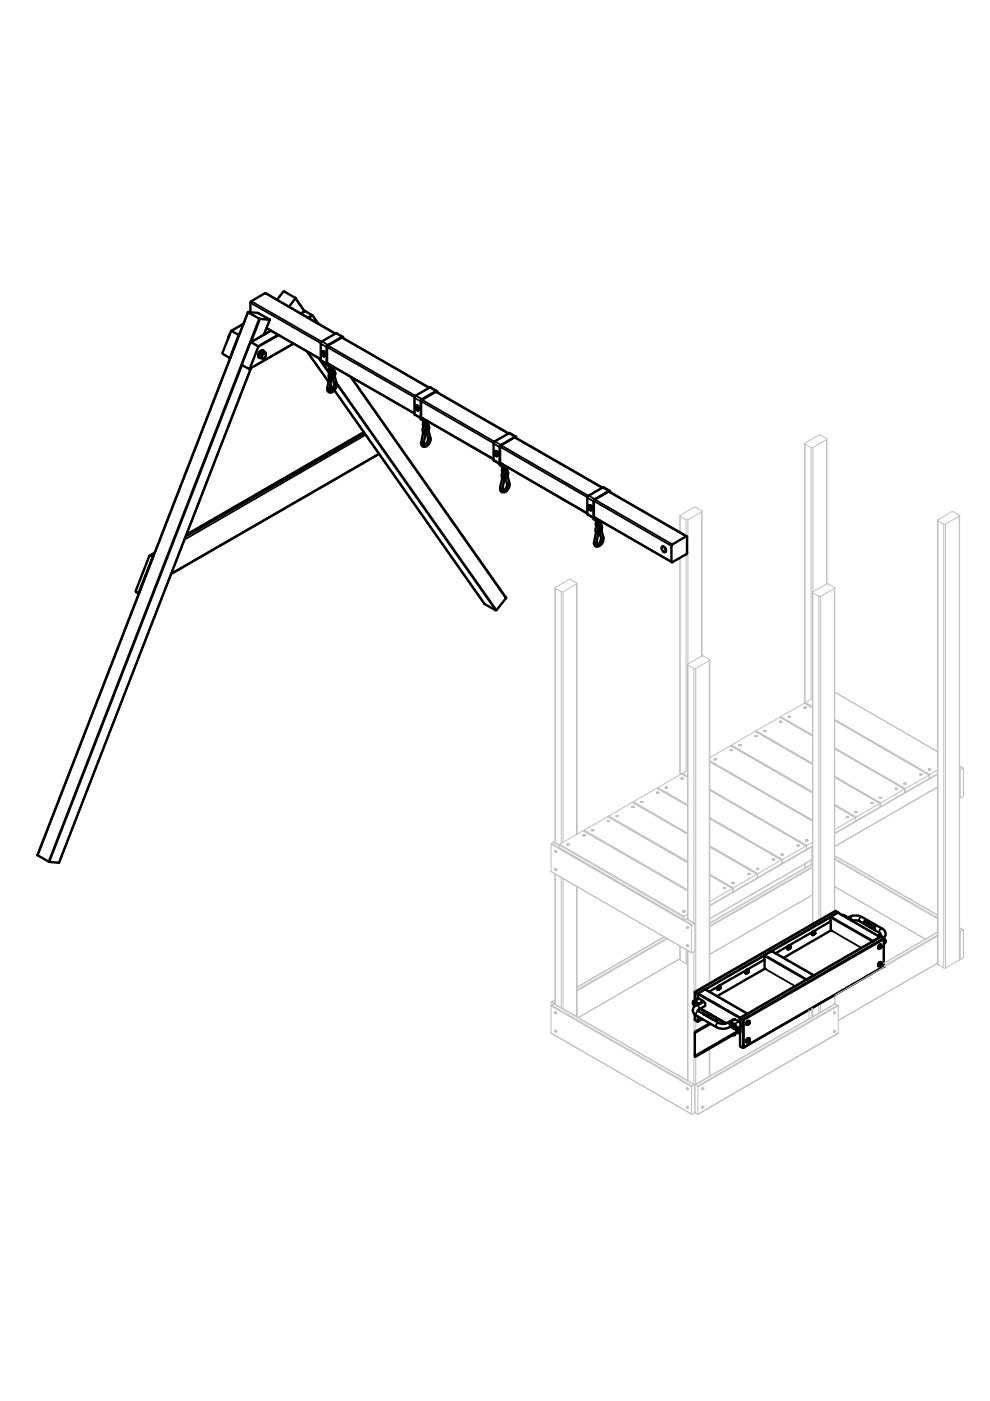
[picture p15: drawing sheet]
<svg xmlns="http://www.w3.org/2000/svg" width="210mm" height="297mm" viewBox="0 0 210 297" stroke-linecap="round" stroke-linejoin="round" font-family="sans-serif">
<!-- layer: Visible (ISO) -->
<g fill="none" stroke="#c0c0c0" stroke-width=".21">
<path d="M170.6 94l3-1.7h.4l1.3 .7v.2l-3 1.7h-.3zM170.6 94v55.1M175.3 93.1v30.7M144.1 109.3l3-1.7h.4l1.3 .8-2.9 1.8h-.4zM144.1 109.3v3.6M144.1 118.3v46M148.8 108.4v30.7M198.8 110.3l3.1-1.9 1.6 .9v.2l-3.1 1.7h-.2zM203.5 109.3v94.3l-3.1 1.7h-.2l-1.4-.8v-94.2M117.7 124.6l3.1-1.8 1.6 .9-3.1 1.8h-.2l-1.4-.7zM117.7 124.6v54M122.4 123.7v53.2"/>
<path d="M150.5 139.9v68.6M172.3 125.6v70.3M172.3 125.5l3.1-1.8 1.6 .9-3.1 1.9h-.2l-1.4-.8zM177 124.6v68.6M145.8 140.9v54M145.9 140.8l3-1.7 1.6 .8-3.1 1.9h-.2l-1.3-.8zM154.9 159.2v-.3a.18 .18 0 0 1 .2 0 .18 .18 0 0 1 0 .3M154.9 159.1h.1M154.9 159v.1M155 159h.1M155 159.1h.1M155 158.1l5.2-3 12.1 6.9"/>
<path d="M155 158.1l-4.5 2.5M155 158.1l17.3 10M155.1 159.1h-.1M155.1 159.1h.1M155.1 159h.1M155.1 159l-.2 .1M156.7 158.1h.1M156.7 158.1v-.2l.1-.1a.16 .16 0 0 1 .2 .1 .16 .16 0 0 1 0 .2M156.7 157.9l.1 .1M156.8 158h.1M156.9 158h-.1M156.9 157.9h-.1"/>
<path d="M156.9 158h.1M157 158h.1M157 157.9h.1M157 157.9l-.1 .1M160.1 156.1h.1M160.1 156.1v-.2h.3v.2M160.1 156h.1M160.2 156h.1M160.2 156.1h.1M160.3 156.1h.1M160.3 156h.1M160.3 156v.1"/>
<path d="M160.4 156.1h.1M161.9 155.1h.1M161.9 155.1v-.2h.3v.2M162 155.1h.1M162 155h.1M162 154.9h.1M162 155v.1M162 154.9l.1 .1M162.1 155h.1M162.1 155l-.1 .1M162.1 155l.1 .1M162.2 155h.1"/>
<path d="M162.2 154.9h-.1M162.2 154.9h.1M162.2 155v.1M165.3 153.1h.1M165.3 153.1v-.2h.2l.1 .2M165.4 153.1h.1M165.4 153h.1M165.4 153v.1M165.4 152.1l-5.2 3M165.4 152.1l6.9 3.9M165.5 153h-.1M165.5 153.1h.1"/>
<path d="M165.5 153l-.1 .1M165.5 153h.1M165.5 153v.1M165.6 153.1h.1M167.1 152.1h.1M167.1 152.1v-.2l.2-.1 .2 .1-.1 .2M167.2 152h.1M167.2 151.9h.1M167.3 152h.1M167.3 151.9h.1M167.3 151.9v.1M167.4 152h.1"/>
<path d="M167.4 151.9h.1M167.4 152.1h.1M170.5 150.1h.1M170.5 150.1v-.2h.3v.2M170.6 150.1h.1M170.6 150h.1M170.6 150v.1M170.6 149.1l-5.2 3M170.6 149.1l1.7 .9M170.7 150h.1M170.8 150.1h.1M170.8 150h.1"/>
<path d="M172.3 148.1l-1.7 1M177 146.7l21.8 12.6M177 152.7l20 11.6M177 158.7l14.8 8.6M118.6 179.2l5.1-3.1 22.1 12.7M118.6 179.2v.6l26.4 15.3M118.6 179.2l-1.1-.7-.7 .5v5.8l29.9 17.2M120.2 179.1h.1M120.2 179.1v-.2h.3v.2M120.3 179.1h.1M120.3 179h.1M120.3 179v.1"/>
<path d="M120.4 179.1h-.1M120.4 179.1h.1M120.4 179h.1M120.5 179.1h.1M120.5 179h.1M120.5 179v.1M123.6 177.2a.18 .18 0 0 1 .1-.3 .21 .21 0 0 1 .3 .3h-.1M123.6 177.2h.1M123.6 177l.1 .1M123.7 177.1h.1M123.7 177v.1M123.7 177.2h.1"/>
<path d="M123.7 177.1v.1M123.8 176.1l5.1-3 16.9 9.8M123.8 177.2h.1M123.8 177.1h.1M123.8 177v.1M123.8 177h.1M123.8 177v.2M123.9 177.2h.1M125.4 176.1h.1M125.4 176.1v-.2a.19 .19 0 0 1 .3 0 .19 .19 0 0 1 0 .2M125.5 176.1h.1M125.5 176h.1"/>
<path d="M125.6 176h.1M125.6 176.1h.1M125.7 176h-.1M125.7 176.1h.1M125.7 176h.1M125.7 176v.1M128.8 174.2v-.2h.3v.2M128.8 174.1h.1M128.8 174l.1 .1M128.8 174.1l.1 .1M128.9 174.2h.1M128.9 174.1h.1"/>
<path d="M128.9 174.1v.1M129 174.1h-.1M129 173.2l5.1-3.1 11.7 6.7M129 174.1h.1M129 174v.1M129 174.2h.1M129.1 174.2h.1M129.1 174h.1M129.1 174l-.1 .1M130.7 173.2a.18 .18 0 0 1 .1-.3 .18 .18 0 0 1 .2 .1l-.1 .2M130.7 173.1h.1M130.7 173h.1"/>
<path d="M130.7 173v.1M130.7 173l.1 .1M130.8 173h.1M130.8 173l.1 .1M130.8 173.1h.1M130.8 173v.1M130.9 173.1h.1M130.9 173h.1M130.9 173v.1M134 171.2v-.1a.17 .17 0 0 1 .2-.2 .17 .17 0 0 1 .1 .3M134 171.1h.1M134 171.1h.2"/>
<path d="M134.1 171.1h.1M134.2 170.1l5.1-3 6.5 3.7M134.2 171.1h.1M134.3 171.1h.1M135.9 170.1l-.1-.2h.3v.2M135.9 170h.1M136 170h.1M136.1 170h.1M136.1 170.1h.1M139.3 168.2a.18 .18 0 0 1 .1-.3 .18 .18 0 0 1 .2 .2l-.1 .1M139.3 168.1h.1M139.3 168v.1"/>
<path d="M139.4 168.1h.1M139.4 168h.1M139.4 168.1h-.1M139.5 168.1h.1M139.5 168h.1M139.5 168l-.1 .1M141.1 167.1l-.1-.2h.2h.2v.2M141.1 167.1h.1M141.1 166.9l.1 .1M141.2 167.1h.1M141.2 167h.1M141.2 167v.1"/>
<path d="M141.2 167.1h.2M141.3 167.1h.1M141.3 167h.1M141.3 167v.1M141.4 167.1h.1M141.4 166.9h.1M141.4 166.9l-.1 .1M144.5 165.1v-.1h.3l-.1 .1M144.5 165.1h.1M144.5 165v.1M144.6 165.1h.1M144.6 165v.1"/>
<path d="M144.7 165.1h.1M144.7 165h.1M144.7 165v.1M145.8 163.4l-1.2 .7M145.8 164.8l-1.3-.7-5.1 3M150.5 161.5l21.8 12.6M150.5 167.5l20.5 11.9M150.5 173.5l15.3 8.9M150.5 179.6l10.1 5.7M151.5 161.1v-.2h.3v.2M151.5 161h.1M151.6 161h.1"/>
<path d="M151.7 161h-.1M151.7 161h.1M151.8 161h.1M169 179.4a.18 .18 0 0 1 .1-.3 .18 .18 0 0 1 .3 .1l-.1 .2M169 179.3h.1M169 179.2h.1M169.1 179.3h.1M169.1 179.2h.1M169.1 179.2v.1M169.2 179.2v.1M169.2 179.3h.1M169.2 179.2h.1"/>
<path d="M170.9 178.3l-.1-.1 .1-.2 .3 .1-.1 .2M170.9 178.2h.1M170.9 178.1v.1M170.9 178.1h.1M171 178.2h.1M171 179.4h-.1l-5 2.8-.1 .2M171 179.9l-.1 .2-5 2.9-.1-.1M171 179.4v.5M171 178.1h.1M171.1 178.2h-.1M171.1 178.2h.1M171.1 178.1h.1"/>
<path d="M171.1 178.1v.1M171.1 178.3h.1M172.1 179.4v2.9l.2-.1-21.8 12.6M172.3 178.5l-1.2 .7-.1 .2M172.3 179.3l-1.2 .7-.1-.1M177 164.8l9.6 5.6M177 170.8l4.4 2.5M179.5 173.3l-.1-.1 .1-.1 .3 .1-.1 .1M179.5 173.3h.1M179.5 173.2h.1M179.5 173.2v.1M179.6 173.2h-.1"/>
<path d="M179.6 173.3h.1M179.6 173.2h.1M179.6 173.2v.1M179.7 173.3h.1M179.7 173.2h.1M179.7 173.2h-.1M181.3 172.3l-.1-.2h.3v.2M181.3 172.2h.1M181.3 172.1h.1M181.4 172.2h.1M181.4 172.1h.1M181.4 172.1v.1"/>
<path d="M181.4 173.4l-4.4 2.5M181.4 173.9v.2l-4.4 2.5M181.4 173.4v.5M181.4 174h.1M181.5 172.1h-.1M181.5 172.2h.1M181.5 172.1h.1M181.5 172.1v.1M184.7 170.3h.1M184.7 170.2h.1M184.7 170.3h-.1l.1-.2h.2v.2M184.8 170.2h-.1"/>
<path d="M184.8 170.2l.1 .1M184.8 170.2h.1M184.8 170.2l-.1 .1M184.8 170.3h.1M184.9 170.3h.1M184.9 170.2h.1M186.5 169.3a.18 .18 0 0 1 .2-.3 .18 .18 0 0 1 .1 .3M186.5 169.2h.1M186.5 169.1h.1M186.6 169.2h.1M186.6 169.1h.1M186.6 169.1v.1"/>
<path d="M186.6 170.4v-.1l-5.1 2.9-.1 .2M186.6 170.9v.2l-5.1 2.9-.1-.1M186.6 169.2h.2M186.6 170.4v.5M186.6 171h.1M186.7 169.2h-.1M186.7 169.2h.1M186.7 169.1h.1M186.7 169.1v.1M186.8 169.2h.1M186.8 169.1h.1M186.8 169.1h-.1"/>
<path d="M189.9 167.3l-.1-.1 .2-.1h.2l-.1 .2M189.9 167.2h.1M190 167.2h.1M190.1 167.2h.1M191.7 166.2v-.2h.3v.2M191.7 166.2h.1M191.7 166.1l.1 .1M191.8 166.2h.1M191.8 167.4l-5.2 3M191.8 167.9v.2l-5 2.9-.2-.1M191.8 166.2h.2M191.8 167.4v.5"/>
<path d="M191.8 167.9l.1 .1M191.8 166.1h.1M191.9 166.2h.1M192 166.2h.1M192 166.1h.1M192 166.1l-.1 .1M195.1 164.3h.1M195.1 164.3v-.2h.2l.2 .1-.2 .1M195.1 164.2h.1M195.1 164.1v.1M195.1 164.2v.1M195.2 164.2h.1"/>
<path d="M195.2 164.1v.1M195.2 164.3h.1M195.2 164.2v.1M195.2 164.2l-.1 .1M195.3 164.3h.1M195.3 164.2v.1M195.3 164.2h.1M195.3 164.1v.1M195.3 164.1h.1M196.9 163.2h-.1a.19 .19 0 0 1 .2-.2 .19 .19 0 0 1 .2 .2M196.9 163.2h.1M196.9 163.1h.1"/>
<path d="M197 163.2h.1M197 163.1h.1M197 164.4l-5.2 3M197 164.9v.2l-5 2.9-.2-.1M197 164.4v.5M197 165h.1M197.1 163.1h.1M197.1 163.2h.1M197.1 163.1v.1M197.2 163.2h.1M197.2 163.1h.1M198.8 163.2l-1.8 1.2"/>
<path d="M198.8 164.1l-1.6 .9-.2-.1M198.8 166.9l-21.8 12.6M203.5 162.4l.7 .5M203.5 169.1h.1M203.6 163.2l.6-.3h.1v5.8l-.6 .4h-.1zM117.7 180.5h.1M117.7 184.3h.1M117.7 185.3v27.6M117.7 184.4h.1M117.7 180.4l.1 .1M117.7 180.4h.1M117.8 180.5h.1"/>
<path d="M117.8 184.4h.1M117.8 180.3h-.2v.2l.2 .2 .1-.1M117.8 180.6h.1M117.8 184.2h-.2l.1 .3 .2 .1v-.1M117.8 184.5h.1M117.8 184.3h.1M117.8 184.3v.2M117.8 184.4l.1 .1M117.9 180.6h.1M117.9 180.5h.1M117.9 180.5l-.1 .1M117.9 184.5h.1"/>
<path d="M117.9 180.5v.1M122.4 188v27.6M140.8 198.6l-18.4 10.7M144.8 193.3h.1M144.8 193.3l-.1-.1 .1-.1 .4 .1-.1 .1M144.9 193.2h.1M144.9 193.2v.1M145 193.2v.1M145 193.2h.1M145 193.2l-.1 .1M145 193.3h.1M145 193.2l-.2 .1"/>
<path d="M145.1 193.3h.1M145.5 194.7l1.8 1.1M145.6 194.7l.1 .1M145.6 196.6h.1M145.7 196.6h.1M145.7 196.7h.1M145.7 196.5h.1M145.7 196.5v.1M145.7 196.6v.1M145.7 196.5h-.2v.1l.2 .2 .2-.1M145.8 193.9l-.8 .5v.7l.8-.5M145.8 196.7h.1"/>
<path d="M145.8 196.6h.1M145.8 196.6l-.1 .1M145.8 196.6v.1M145.9 196.7h.1M146.7 196.1l.6-.3v5.9l-.6 .3h-.1zM150.5 185.5l4.9 2.9M153.4 188.4h.1M153.4 188.4a.18 .18 0 0 1 .1-.3 .18 .18 0 0 1 .2 .3M153.4 188.3h.1M153.4 188.2l.1 .1M153.5 188.3h.1M153.5 188.2h.1"/>
<path d="M153.5 188.3h-.1M153.6 188.3h-.1M153.6 188.2h-.1M153.6 188.3h.1M153.6 188.2h.1M153.6 188.2v.1M153.7 188.4h.1M155.2 187.3h.1M155.2 187.3l-.1-.1 .2-.1 .3 .1-.1 .1M155.3 187.2h.1M155.4 187.2h-.1M155.4 188.5l-.1-.1-4.8 2.7"/>
<path d="M155.4 189l-.1 .2-4.8 2.7M155.4 187.2h.1M155.4 188.5v.5M155.4 189h.1M155.5 187.3h.1M158.6 185.3h.1M158.6 185.3v-.1h.3v.1M158.7 185.2h.1M158.7 185.3h.1M158.8 185.2h-.1M158.8 185.3h.1M158.8 185.2h.1"/>
<path d="M158.8 185.2v.1M158.9 185.3h.1M160.4 184.3a.18 .18 0 0 1 .2-.2 .18 .18 0 0 1 .1 .2M160.5 184.3h.1M160.5 184.1v.1M160.5 184.2h.1M160.5 184.2l.1 .1M160.5 184.2v.1M160.6 185.5l-.1-.2-5.1 3v.2M160.6 186l-5.1 3h-.1M160.6 184.2l.1 .1M160.6 184.3h.1"/>
<path d="M160.6 184.2v.1M160.6 185.5v.5M160.6 186h.1M160.6 184.2h.1M160.6 184.1v.1M160.7 184.3h.1M160.7 184.2h.1M160.7 184.1h.1M160.7 184.1v.2M163.8 182.4l-.1-.2 .2-.1 .2 .1v.2M163.8 182.3h.1M163.8 182.2h.1"/>
<path d="M163.9 182.2v.1M163.9 182.3h.1M163.9 182.2h.1M164 182.3h.1M164 182.2v.1M164 182.2h.1M164.1 182.4h.1M165.6 181.3h.1M165.6 181.3v-.2h.3v.2M165.7 181.2h.1M165.8 181.2h.1M165.8 182.4h-.1l-5 2.8-.1 .3"/>
<path d="M165.8 182.9l-.1 .2-5 2.9h-.1M165.8 182.4v.5M165.8 183h.1M165.9 181.2h.1M165.9 181.3h.1M170.6 183.2v.9M171 180h.1M172.3 189.7l-21.8 12.7M172.3 183.1l-21.8 12.6M177 181.4l21.8 12.6M177 188l19.2 11.1M198.8 197.7l-11.4 6.5"/>
<path d="M203.5 196.7l.7 .4M203.6 197.4l.6-.3 .1 .1v5.7l-.7 .5zM116.8 213.3l.7-.5 29.8 17.2M117.5 212.8l-.6-.4v6.7l29.8 17.2M117.7 214.7h.1M117.7 218.6h.1M117.7 212l-.8 .4M117.7 214.6l.1 .1M117.7 214.6h.1M117.7 214.7v.1M117.7 218.7h.1M117.8 214.6h-.2v.1l.2 .2 .1-.1"/>
<path d="M117.8 214.8h.1M117.8 214.7h.1M117.8 214.9h.1M117.8 218.5l-.2 .1a.17 .17 0 0 0 .1 .2 .17 .17 0 0 0 .2-.1M117.8 218.7h.1M117.8 218.6h.1M117.8 214.7v.2M117.8 214.7l.1 .1M117.8 218.6h-.1M117.8 214.7v.1M117.8 218.6v.1M117.9 214.8h.1"/>
<path d="M117.9 218.7h.1M144.1 200.6v2.9l1.6 .8M144.1 203.3l-21.5 12.5M145.6 200.5h.1M145.7 200.6h.1M145.7 200.5h.1M145.7 200.4h.1M145.7 201.5v2.9l.1 .1M145.7 200.4v.1M145.7 200.5l.1 .1M145.7 200.5v.1M145.7 200.3h-.2v.2a.16 .16 0 0 0 .2 .2 .16 .16 0 0 0 .2-.1"/>
<path d="M145.8 200.6h.1M145.8 201.5v27.7M145.9 200.6h.1M150.5 215.1v.7M171.5 214.1v2M172.1 213.7v1.9M172.3 213.7v1.9M176.8 218.7h.1M176.8 214.8h.1M176.8 214.7v.1M176.8 218.6v.1M176.8 218.5h.2l-.1 .3-.2-.1"/>
<path d="M176.8 218.6h.1M176.8 214.6h.1M176.8 214.6l.2 .1-.2 .2-.1-.1M176.8 214.7h.1M176.8 214.6v.1M176.8 214.9h.1M176.8 214.8v.1M176.9 218.6h.1M176.9 214.7h.1M176.9 218.7h.1M176.9 214.7v.1M177 218.6h-.1"/>
<path d="M177 210.9v2M198.8 204.3l-21.1 12.1M203.5 203.3l.1 .1M145.6 230.8h.1M145.6 234.7h.1M145.6 230.9h.1M145.7 230.9h.1M145.7 230.8v.1M145.7 234.8h.1M145.7 234.7h.1M145.7 231h.1M145.7 230.8h.1"/>
<path d="M145.7 230.7v.1M145.7 230.7h.1M145.7 234.9h.1M145.7 230.9v.1M145.7 234.8v.1M145.7 230.8l.1 .1M145.7 234.7v.1M145.7 230.7h-.2v.2a.16 .16 0 0 0 .2 .2 .16 .16 0 0 0 .2-.2M145.7 234.6a.18 .18 0 0 0-.1 .2 .18 .18 0 0 0 .3 .1v-.1M145.8 230.9h.1M145.8 234.8h.1M147.3 235.9h.1"/>
<path d="M147.3 230h-.1l-.6 .4v5.9l.7-.3v-.2M147.3 230l29.8-17.2 .6 .4v5.9l-29.7 17.2M147.3 230h.1l.6 .3v6l-.6-.3-.1-.2M147.3 230v5.8M148.8 234.8h.1M148.8 230.9h.1M148.9 234.6h.1M148.9 234.6l.2 .1-.1 .2-.2-.1M148.9 234.7h.1M148.9 234.8h.1M148.9 234.9h.1M148.9 230.7h.1"/>
<path d="M148.9 230.7a.19 .19 0 0 1 .2 .2 .19 .19 0 0 1-.2 .2l-.1-.2M148.9 230.9h-.1M148.9 230.9h.1M148.9 230.8h.1M148.9 231h.1M148.9 230.8v.1M148.9 230.9v.1M148.9 234.8v.1M149 230.9h.1M149 234.8h.1M149 234.7h.1M149 230.7l-.1 .1"/>
<path d="M149 230.7h.1M149 230.8h.1M149 230.8v.1M150.5 222.3v5.9"/>
</g>
<!-- layer: Visible Narrow (ISO) -->
<g fill="none" stroke="#c0c0c0" stroke-width=".21">
<path d="M170.7 94.2v54.8M172 94.9v53.3M172.3 94.9v30.6M175.3 93.2v30.6M144.2 109.5v3.4M144.2 118.2v46.1M145.5 110.2v3.5M145.5 117.5v46M145.9 110.2v30.6M148.8 108.5v30.6M198.9 110.4v94.1M200.1 111.1v94.1"/>
<path d="M200.5 111.1v94.1M203.4 109.5v94.1M117.7 124.8v53.9M119 125.5v53.3M119.4 125.5v53.1M122.2 123.8v53.2M172.3 125.7v70.2M173.6 126.4v68.7M174 126.4v68.5M176.9 124.8v68.5M145.9 141v53.9M147.1 141.7v53.9"/>
<path d="M147.5 141.7v68.5M150.4 140.1v68.5M154.9 159.1h.3M154.9 158.1l17.4 10M154.9 159.1h.1M154.9 159v.1M154.9 159h.1M154.9 159l.1 .1M155 159h.1M155 159.1h.1M155 159.1h-.1M155.1 159h.1"/>
<path d="M155.1 159.1h.1M155.1 159v.1M155.1 158l17.2 9.9M156.7 158h.1M156.7 157.9l.1 .1M156.7 157.9h.1M156.7 158.1h.3M156.8 158h.1M156.8 158h-.1M156.8 157.9h.1M156.8 157.9v.1v-.1M156.8 157.9v.1"/>
<path d="M156.8 158h.2M156.9 157.9h.1M156.9 158h.1M157 157.9h.1M157 157.9l-.1 .1M157 158h.1M160 156l.3-.1 .1 .2h-.3zM160.1 156.1h.3M160.1 155.1l12.2 7M160.1 156.1h.1M160.1 156v.1M160.1 156h.1"/>
<path d="M160.1 155.9h.1M160.1 155.9l.1 .1M160.1 155.9v.1M160.2 156h.1M160.2 156.1h.1M160.2 156l-.1 .1M160.2 156l.1 .1M160.3 155.9l-.1 .1M160.3 155.9h.1M160.3 156h.1M160.3 156v.1M160.3 156.1h.1"/>
<path d="M160.3 155.9v.1M160.3 154.9l12 6.9M161.9 155.1h.3M162 155.1h.1M162 155v.1M162 155h.1M162 154.9v.1M162 154.9h.1M162 154.9l.1 .1M162.1 154.9h.1M162.1 155v.1M162.1 155h.1"/>
<path d="M162.1 155l-.1 .1M162.1 155.1h.1M162.1 154.9v.1M162.2 154.9h.1M162.2 154.9l-.1 .1M162.2 155h.1M162.2 155.1h.1M162.2 155v.1M165.3 153.1h.3M165.4 153.1h.1M165.4 153v.1M165.4 153h.1"/>
<path d="M165.4 152.1l6.9 4M165.5 153h.1M165.5 153v.1M165.5 153.1h.1M165.5 151.9l6.8 3.9M167.1 151.9h.3v.1l-.3 .1zM167.1 152.1h.3M167.2 152h.1M167.2 151.9v.1M167.2 151.9h.1M167.2 151.9l.1 .1M167.3 151.9h.1"/>
<path d="M167.3 152h.1M167.3 151.9v.1M167.3 151.9l.1 .1M167.4 151.9h.1M167.4 152h.1M170.4 150l.4-.1v.2zM170.5 150.1h.3M170.6 150.1h.1M170.6 150h.1M170.6 149.1l1.7 1M170.6 150v.1M170.6 150h.2"/>
<path d="M170.7 150h.1M170.8 150h.1M170.8 150h-.1M170.8 149l1.5 .8M177 146.7l21.8 12.7M177 152.5l20.2 11.7M177 152.8l20 11.5M177 158.5l15 8.7M177 158.8l14.8 8.5M116.8 179l29.8 17.2M117 178.8l28 16.2M117.4 178.5l27.6 16"/>
<path d="M118.7 179l26.4 15.3M120.2 178.9l.4 .2h-.4zM120.2 179.1h.3M120.3 179.1h.1M120.3 179v.1M120.3 179h.1M120.3 179l.1 .1M120.4 179h.1M120.4 179.1h.1M120.4 179.1h-.1M120.5 179h.1M120.5 179v.1"/>
<path d="M120.5 179.1h.1M120.5 179l-.1 .1M123.6 177.2h.3M123.6 177.2h.1M123.6 177l.1 .1M123.6 177h.1M123.6 176.1l22.2 12.8M123.7 177.1l-.1 .1M123.7 177.1h.1M123.7 177h.1M123.7 177.2h.1M123.7 177v.1"/>
<path d="M123.8 177h.1M123.8 177.2h.1M123.8 177.1h.1M123.8 177v.1M123.8 177.1v.1M123.9 176l21.9 12.6M125.4 175.9h.4v.2h-.3zM125.4 176.1h.3M125.5 176.1h.1M125.5 176h.1M125.5 175.9v.1M125.5 175.9h.1"/>
<path d="M125.5 175.9l.1 .1M125.5 176v.1M125.6 176h.1M125.6 176.1h.1M125.6 176l.1 .1M125.7 175.9l-.1 .1M125.7 175.9h.1M125.7 175.9v.1M125.7 176h.1M125.7 176v.1M125.7 176.1h.1M128.8 174.2h.3"/>
<path d="M128.8 174.2h.1M128.8 174.1h.1M128.8 174l.1 .1M128.8 174h.1M128.8 173.2l17 9.7M128.8 174.1v.1M128.9 174.1h.1M128.9 174h.1M128.9 174l-.1 .1M128.9 174v.1M128.9 174.2h.1M129 174h.1"/>
<path d="M129 174.1v.1M129 174.1h.1M129 174.1l-.1 .1M129 174.2h.1M129 174v.1M129.1 174h.1M129.1 174l-.1 .1M129.1 174.1h.1M129.1 173l16.7 9.6M129.1 174.1l-.1 .1M130.6 173.1h.3M130.7 173.1h.1"/>
<path d="M130.7 173h.1M130.7 173v.1M130.8 173h.1M130.8 173.1h.1M130.9 173h.1M130.9 173v.1M130.9 173.1h.1M130.9 173h-.1M134 171l.2-.1 .2 .2-.4 .1zM134 171.2h.4M134 171.1h.1M134 171v.1"/>
<path d="M134 170.1l11.8 6.8M134 171h.1M134.1 171.1h.1M134.1 171.1h-.1M134.1 171h.1M134.1 171l.1 .1M134.2 171.1h.1M134.2 171v.1M134.2 171h.1M134.3 171v.1M134.3 171.1h.1M134.3 170l11.5 6.6"/>
<path d="M135.8 170l.3-.1 .1 .1-.3 .1zM135.8 170.1h.3M135.9 170h.1M136 170h.1M136 170h-.1M136.1 170h.1M136.1 170h-.1M139.2 168.1h.4M139.3 168.1h.1M139.3 168v.1M139.3 168h.1M139.3 167.1l6.5 3.8"/>
<path d="M139.4 168h.1M139.4 168.1h.1M139.4 168v.1M139.5 168h.1M139.5 168l-.1 .1M139.5 168.1h.1M139.5 167l6.3 3.6M141 166.9h.4v.2h-.2zM141 167.1h.4M141.1 167.1h.1M141.1 166.9l.1 .1M141.1 166.9h.1"/>
<path d="M141.2 167.1h.1M141.2 167l-.1 .1M141.2 167h.1M141.2 166.9h.1M141.2 166.9v.1M141.3 166.9h.1M141.3 167h.1M141.3 167l.1 .1M141.3 167.1h.1M141.4 166.9v.1M141.4 167.1h.1M141.4 166.9h.1"/>
<path d="M144.4 165.1h.4M144.5 165.1h.1M144.5 165h.1M144.5 165v.1M144.5 164.1l1.3 .7M144.5 165l.1 .1M144.6 165h.1M144.6 165.1h.1M144.7 165h.1M144.7 165v.1M144.7 165.1h.1M144.7 163.9l1.1 .7"/>
<path d="M150.5 161.3l21.8 12.5M150.5 161.5l21.8 12.6M150.5 167.3l20.6 11.9M150.5 167.6l20.4 11.8M150.5 173.3l15.4 8.9M150.5 173.6l15.2 8.8M150.5 179.3l10.2 5.9M150.5 179.6l10 5.7M151.4 161l.4-.1v.1l-.3 .1zM151.4 161.1h.4M151.5 161h.1M151.6 161h.1"/>
<path d="M151.6 161h-.1M151.6 160.9h.1M151.6 160.9v.1M151.6 160.9l-.1 .1M151.7 160.9l-.1 .1M151.7 160.9h.1M151.7 161h.1M151.7 160.9v.1M151.7 160.9l.1 .1M151.8 161h.1M151.8 161h-.2M169 179.3h.3"/>
<path d="M169 179.3h.1M169 179.2h.1M169.1 179.2l-.1 .1M169.1 179.2h.1M169.1 179.3h.1M169.2 179.2h.1M169.2 179.3h.1M169.2 179.2v.1M169.3 179.2h.1M169.3 179.2h-.1M170.8 178.3h.3M170.9 178.2h.1"/>
<path d="M170.9 178.1v.1M170.9 178.1h.1M171 178.1h.1M171 178.2h.1M171 178.1v.1M171.1 178.1h.1M171.1 178.1v.1M171.1 178.2h.1M172.1 179.6l.2-.1-21.8 12.6M177 164.6l9.8 5.6M177 164.8l9.6 5.6M177 170.5l4.5 2.7"/>
<path d="M177 170.8l4.4 2.5M179.4 173.3h.4M179.5 173.3h.1M179.5 173.2h.1M179.5 173.2v.1M179.6 173.2h.1M179.6 173.3h.1M179.6 173.2l.1 .1M179.7 173.2h.1M179.7 173.2h-.1M179.7 173.3h.1M181.2 172.1h.3l.1 .1-.3 .1z"/>
<path d="M181.2 172.3h.4M181.3 172.2h.1M181.3 172.1h.1M181.3 172.1l.1 .1M181.4 172.2h.1M181.4 172.1l-.1 .1M181.4 172.1h.1M181.4 172.1v.1M181.4 172.1h-.1M181.5 172.1h-.1M181.5 172.1h.1M181.5 172.1v.1"/>
<path d="M181.5 172.2h.1M181.5 172.1l-.1 .1M184.6 170.3h.4M184.7 170.2v.1M184.7 170.2h.1M184.7 170.3h.1M184.8 170.2h.1M184.8 170.2v.1M184.8 170.2l-.1 .1M184.8 170.3h.1M184.8 170.2l.1 .1M184.9 170.2h.1"/>
<path d="M184.9 170.2h-.1M184.9 170.2v.1M184.9 170.3h.1M186.4 169.3h.4M186.5 169.2h.1M186.5 169.1h.1M186.6 169.2h.1M186.6 169.1l-.1 .1M186.6 169.1h.1M186.7 169.1h.1M186.7 169.1l.1 .1M186.7 169.2h.1"/>
<path d="M186.8 169.1h.1M186.8 169.1h-.1M186.8 169.2h.1M189.8 167.3h.4M189.9 167.2h.1M189.9 167.1h.1M189.9 167.1l.1 .1M189.9 167.1v.1M190 167.2h.1M190.1 167.1l-.1 .1M190.1 167.1h.1M190.1 167.2h.1"/>
<path d="M190.1 167.1v.1M190.1 167.2h-.1M191.6 166.2h.4M191.7 166.2h.1M191.7 166.1l.1 .1M191.7 166.1h.1M191.8 166.2h.1M191.8 166.1h.1M191.8 166.1v.1M191.9 166.1h.1M191.9 166.2h.1M191.9 166.1l-.1 .1"/>
<path d="M192 166.1h.1M192 166.1l-.1 .1M192 166.2h.1M192 166.2h-.1M195.1 164.3h.1M195.1 164.1v.1M195.1 164.1h.1M195.1 164.3h.3M195.1 164.2v.1M195.1 164.2h.1M195.2 164.1h.1M195.2 164.3h.1"/>
<path d="M195.2 164.1l-.1 .1M195.2 164.1v.1M195.2 164.2h.1M195.3 164.1h.1M195.3 164.2h.1M195.3 164.2v.1M195.3 164.3h.1M195.3 164.1l-.1 .1M195.3 164.1v.1M196.8 163.2h.4M196.9 163.2h.1M196.9 163.1h.1"/>
<path d="M196.9 163.1l.1 .1M197 163.2h.1M197 163.1l-.1 .1M197 163.1h.1M197.1 163.1h-.1M197.1 163.1h.1M197.1 163.1l.1 .1M197.1 163.2h.1M197.1 163.1v.1M197.2 163.1h.1M197.2 163.2h.1M198.8 164.2l-21.8 12.6"/>
<path d="M198.8 166.9l-21.8 12.5M203.5 162.5l.7 .4M203.5 163l.2 .1M203.5 163.2l.1 .1M203.5 169l.1 .1M116.8 184.8l29.8 17.2M117.6 184.2l.3 .1v.3zM117.7 180.5h.1M117.7 184.3v.1M117.7 184.3h.1M117.7 180.6h.1M117.7 180.5v.1"/>
<path d="M117.7 180.4v.1M117.7 180.4h.1M117.7 180.3l.2 .3M117.8 180.6h.1M117.7 180.4l.1 .1M117.7 184.5h.1M117.7 184.4v.1M117.7 184.4h.1M117.7 184.2l.2 .3M117.7 185.3v27.6M117.8 180.4v.1M117.8 180.5h.1"/>
<path d="M117.8 180.5v.1M117.8 180.4h.1M117.8 184.3v.1M117.8 184.4h.1M117.8 184.4l.1 .1M117.8 184.5h.1M117.8 184.4v.1M117.8 184.3h.1M117.9 180.5h.1M117.9 180.6h.1M117.9 184.5h.1M117.9 180.5v.1"/>
<path d="M119 186v27.7M119.4 186.3v27.6M122.2 187.9v27.7M140.8 198.7l-18.4 10.6M141.3 198.9l-18.9 11M141.5 199.1l-19.1 11M144.8 193.3h.3M144.8 193.3h.1M144.8 193.2v.1M144.8 193.2h.1M144.9 193.2h.1M144.9 193.3h.1"/>
<path d="M144.9 193.2h-.1M144.9 193.2v.1M145 193.2h.1M145 193.3h.1M145 193.2v.1M145.1 195.1l1.6 .9M145.5 194.8l1.7 1M145.6 196.6h.1M145.7 196.7h.1M145.7 196.6v.1M145.7 196.6h.1M145.7 196.5v.1"/>
<path d="M145.7 196.5h.1M145.7 196.5l.2 .2M145.8 196.6h.1M145.8 196.7h.1M145.8 194.8l-.1 .1M145.8 196.6v.1M150.5 185.3l5 3M150.5 185.6l4.8 2.8M153.4 188.4h.3M153.4 188.3h.1M153.4 188.2l.1 .1M153.4 188.2h.1"/>
<path d="M153.5 188.3h-.1M153.5 188.3h.1M153.5 188.2h.1M153.5 188.2v.1M153.6 188.2h.1M153.6 188.2v.1M153.6 188.3h.1M153.6 188.2l-.1 .1M155.2 187.3h.3M155.3 187.2h.1M155.3 187.1v.1M155.3 187.1h.1"/>
<path d="M155.3 187.1l.1 .1M155.4 187.2h.1M155.4 187.1v.1M155.4 187.1h.1M158.6 185.3h.3M158.6 185.3h.1M158.6 185.2l.1 .1M158.6 185.2h.1M158.7 185.3h.1M158.7 185.2h.1M158.7 185.2l-.1 .1M158.7 185.2v.1"/>
<path d="M158.8 185.2h.1M158.8 185.2v.1M158.8 185.3h.1M158.8 185.2l-.1 .1M160.4 184.3h.3M160.5 184.3h.1M160.5 184.1v.1M160.5 184.1h.1M160.5 184.2v.1M160.5 184.2h.1M160.6 184.1h.1M160.6 184.3h.1"/>
<path d="M160.6 184.2h.1M160.7 184.1h.1M160.7 184.1v.1M160.7 184.2h.1M160.7 184.2v.1M160.7 184.3h.1M160.7 184.1l-.1 .1M163.8 182.2l.2-.1 .1 .2-.3 .1zM163.8 182.4h.3M163.8 182.3h.1M163.8 182.2h.1M163.8 182.2h.2"/>
<path d="M163.9 182.2l-.1 .1M163.9 182.2h.1M163.9 182.3h.1M163.9 182.2v.1M164 182.2h.1M164 182.3h.1M164 182.2v.1M165.6 181.3h.3M165.7 181.1l.3 .1-.3 .1zM165.7 181.2h.1M165.8 181.2h.1M165.9 181.2h.1"/>
<path d="M165.9 181.2h-.1M170.7 183.1v.9M172 182.4v.9M172.1 182.2h.2l-21.8 12.5M172.3 189.7l-21.8 12.6M172.3 183.9l-21.8 12.6M172.3 183.7l-21.8 12.6M172.3 183.2l-21.8 12.6M177 181.5l21.8 12.5M177 182l21.8 12.5M177 182.2l21.8 12.6M177 187.9l19.2 11.2"/>
<path d="M198.8 197.7l-11.4 6.6M198.8 198.2l-11.4 6.6M198.8 198.5l-21.8 12.6M203.5 196.8l.7 .4M203.5 197.3l.2 .1M203.5 197.5l.1 .1M116.8 213.3l29.8 17.1M116.8 219l29.8 17.2M117 213.1l29.7 17.1M117.4 212.8l29.8 17.2M117.6 214.6l.3 .1v.2l-.3-.1zM117.6 212.8h.1"/>
<path d="M117.7 214.7h.1M117.7 218.6v.1M117.7 218.6h.1M117.7 212l-.7 .5M117.7 212.6l-.3 .1M117.7 214.9h.1M117.7 214.8v.1M117.7 214.7v.1M117.7 214.6v.1M117.7 214.6h.1M117.7 214.6l.1 .1M117.7 214.6l.2 .3"/>
<path d="M117.8 214.9h.1M117.7 214.8h.1M117.7 218.7h.1M117.7 218.4l.2 .3M117.8 218.7h.1M117.7 218.6l.1 .1M117.8 214.7h.1M117.8 214.7l.1 .1M117.8 214.8h.1M117.8 214.8v.1M117.8 214.7v.1M117.8 218.6h.1"/>
<path d="M117.8 218.6l.1 .1M117.8 218.6h-.1M117.8 218.6v.1M117.9 214.8h.1M117.9 218.7h.1M144.1 203.2l-21.5 12.6M144.2 200.6v3M145.5 201.3v3M145.5 200.3l.3 .2v.2zM145.6 200.5h.1M145.7 200.6h.1M145.7 200.5v.1"/>
<path d="M145.7 200.5h.1M145.7 200.4v.1M145.7 200.4h.1M145.7 200.3l.2 .3M145.7 200.5l.1 .1M145.8 200.6h.1M145.9 201.5v27.7M147.1 201.8v10.4M147.1 213.2v.3M147.1 214.9v15M147.5 216.4v2.3M150.4 215.2v.6"/>
<path d="M150.4 216.9v.1M172.1 213.8h.2M172.3 213.6v2M173.6 212.9v1.9M174 212.6v2M176.8 218.7h.1M176.8 214.8h.1M176.8 214.7v.1M176.8 218.5h.1a.16 .16 0 0 1 .1 .2 .16 .16 0 0 1-.3 0zM176.8 218.6h.1M176.8 218.6v.1M176.8 218.4l-.1 .3"/>
<path d="M176.8 214.6h.2a.19 .19 0 0 1 0 .2 .19 .19 0 0 1-.3 0zM176.8 214.6v.1M176.8 214.6h.1M176.8 214.9h.1M176.8 214.8v.1M176.8 214.7h.1M176.8 214.6l-.1 .3M176.9 214.7h.1M176.9 218.6h.1M176.9 218.7h.1M176.9 214.6v.1M176.9 214.7v.1"/>
<path d="M176.9 214.8v.1M176.9 214.7h-.1M176.9 214.8h.1M176.9 211v1.9M177 218.6h.1M177 218.6l-.1 .1M177 214.7h.1M177.2 212.8l-29.8 17.2M177.6 213.1l-29.7 17.1M177.7 219l-29.7 17.2M177.7 213.3l-29.7 17.1M198.8 204.2l-21.1 12.1"/>
<path d="M203.5 203.2l.1 .1M145.5 230.7l.3 .1v.3l-.3-.2zM145.6 230.8l.1 .1M145.6 230.8h.1M145.6 234.7l.1 .1M145.6 234.7h.1M145.7 231h.1M145.7 230.9v.1M145.7 230.9h.1M145.7 230.8h.1M145.7 230.7v.1M145.7 230.7h.1"/>
<path d="M145.7 230.8v.1M145.7 230.7l.2 .3M145.7 234.9h.1M145.7 234.8v.1M145.7 234.8h.1M145.7 234.7h.1M145.7 234.6l.2 .3M145.7 234.7v.1M145.7 234.7l.1 .1M145.8 230.9h.1M145.8 234.8h.1M147.5 224v5.9"/>
<path d="M148.8 234.8h.1M148.8 230.9h.1M148.9 234.6h.1a.16 .16 0 0 1 0 .2 .16 .16 0 0 1-.2 .1zM148.9 234.7h.1M148.9 234.9h.1M148.9 234.8v.1M148.9 234.8h.1M148.9 234.7l-.1 .1M148.9 234.6l-.1 .3M148.9 234.7h.1l-.1 .1M148.9 230.7v.1M148.9 231h.1"/>
<path d="M148.9 230.9v.1M148.9 230.9h.1M148.9 230.9h-.1M148.9 230.8v.1M148.9 230.7l-.1 .3M148.9 230.8h.1M148.9 230.7h.1M148.9 234.7v.1M149 234.7h.1M149 234.8h.1M149 234.8v.1M149 234.9h.1"/>
<path d="M149 230.7h.1M149 230.7v.1M149 230.8h.1M149 230.9h.1M149 230.9v.1M149 231h.1M149 230.7l-.1 .1M149 230.8v.1M149 234.7v.1M150.4 222.4v5.8"/>
<circle cx="155" cy="159.1" r=".16"/>
<circle cx="156.8" cy="158" r=".17"/>
<circle cx="162" cy="155" r=".16"/>
<circle cx="165.4" cy="153" r=".17"/>
<circle cx="123.7" cy="177.1" r=".16"/>
<circle cx="128.9" cy="174.1" r=".16"/>
<circle cx="130.8" cy="173.1" r=".16"/>
<circle cx="139.4" cy="168.1" r=".16"/>
<circle cx="144.6" cy="165.1" r=".16"/>
<circle cx="169.1" cy="179.3" r=".16"/>
<circle cx="171" cy="178.2" r=".16"/>
<circle cx="179.6" cy="173.2" r=".16"/>
<circle cx="184.8" cy="170.2" r=".17"/>
<circle cx="186.6" cy="169.2" r=".16"/>
<circle cx="190" cy="167.3" r=".16"/>
<circle cx="191.8" cy="166.2" r=".16"/>
<circle cx="195.2" cy="164.2" r=".17"/>
<circle cx="197" cy="163.1" r=".18"/>
<circle cx="117.8" cy="180.5" r=".17"/>
<circle cx="144.9" cy="193.2" r=".16"/>
<circle cx="145.7" cy="196.6" r=".15"/>
<circle cx="153.5" cy="188.3" r=".16"/>
<circle cx="155.4" cy="187.3" r=".16"/>
<circle cx="158.7" cy="185.3" r=".16"/>
<circle cx="160.6" cy="184.2" r=".16"/>
<circle cx="117.8" cy="218.6" r=".16"/>
<circle cx="145.7" cy="234.8" r=".15"/>
<circle cx="148.9" cy="230.8" r=".16"/>
</g>
<!-- layer: Visible (ISO) -->
<g fill="none" stroke="#000" stroke-width=".51">
<path d="M48.6 71.1l-.1 .4M48.7 70.9l-.2 .7M48.9 75.7l-.2 .2M49 70.2h.1l1.4 .8 .1 .2-1.8 4.5-.2 .2-1.4-.9v-.2zM51.6 68.6l-2.6 1.6M52.6 66.2l2.1 .1 2.5 1.5-2.1-.2zM52.6 66.2l-44.7 115.1 2.5 1.4 2.1 .2 40.7-104.8M53.1 72.6h.2l1.4 .8v.2l-1.9 4.7-1.4-.8-.1-.3zM53.1 66.2v-2.3l3.2-1.7 14.8 8.5M55.9 74.5a.87 .87 0 0 0-.8 .4 .87 .87 0 0 0 .1 1l.6 .1M55.9 74.5a.63 .63 0 0 0-.6-.2 .63 .63 0 0 0-.4 .5l-.2 .4a.51 .51 0 0 0 .6 .7M55.9 74.5l.4 .4a.64 .64 0 0 0-.7 .3 .64 .64 0 0 0 0 .7l.1 .1a.69 .69 0 0 1-.1-.8 .69 .69 0 0 1 .7-.3v.1"/>
<path d="M55.9 74.5l.2 .1M56.3 74.9a.67 .67 0 0 1-.6 1M56.4 75a.55 .55 0 0 0-.7-.1 .55 .55 0 0 0-.2 .7v.2l.3 .1M56.5 69.6l11.5 6.6M57.2 67.8l-1.3 3.2M57.4 70.1l-4.3 2.5M62.2 72.9l-9.3 5.3M62.6 63.2l-2.4-1.4-1.5 1.7M62.6 63.2l.1 .1-1.4 1.7M62.6 63.2l2 2.8M63.8 66.5l.9-.5 1.5 .8 1.3 1.8M65.2 74.6l4.5 6.3"/>
<path d="M68.1 74.8a.37 .37 0 0 1 .5 .1 .37 .37 0 0 1-.1 .5l-.4-.3zM68.3 74.6a.58 .58 0 0 0 .3 1M68.3 74.6l.3 .3a.35 .35 0 0 1 .2 .3 .35 .35 0 0 1-.2 .4M68.3 74.6l.2-.1 .3 .2 .2 .5-.4 .4M69.2 77.1l.5 .6 .8 .3M69.3 77l.2 .1M69.3 77l18.6 10.7M69.9 77.4h.1M70 77.9l-.3 .4 .2 .7M70 77.3l-.3 .2M70 77.9l.1 .2 .2-.1M70.2 78l.5 .7v.5h-.2"/>
<path d="M70.3 78.1l-.3 .3 .1 .4M70.5 77.6v.4M70.5 77.8l.4 .1M70.5 77.9l.4 .6a.53 .53 0 0 1 .1 .8 .53 .53 0 0 1-.7 .1M70.5 78.6a1.19 1.19 0 0 0-.7 1.6l-.4 2 .1 .4 .4-.1 .5-2.3a.79 .79 0 0 1 .2-1.1M70.5 79.1v.1M70.5 77.7v.3M70.6 77.7l-.1 .1M71 78.9l.1 .2-.1 .7 .4 1.5a1.64 1.64 0 0 1-1.5 1.9l-.4-.3-.1-.4 .1 .1 .4-.1v.2a.82 .82 0 0 0 .9-.9l.1-.3-.5-1.6 .1-.3M72.5 71.6h.2M72.5 71.6l-3 1.7-.2 .2v3.5M72.5 71.6l18.6 10.6"/>
<path d="M72.7 71.4l-1.5-.7-3.1 1.9-.1 3.8 1.3 .8 .2 .3h.2l-.1-.3M72.8 71.7l-.1-.3h-.2l-3.1 1.9-.1 .2v3.6h.3M74.4 79.9l32.9 46.8-2.1 2.7-2.5-1.3-31.8-45.3M70 81.6l.6 .7M77.2 91.6l-37.6 21.7M80.4 96.3l-44.1 25.4M88.1 86.3a.36 .36 0 0 1 .4 .2 .36 .36 0 0 1-.1 .4l-.3-.2zM88.2 86.1a.58 .58 0 0 0 .4 .9M88.2 86.1l.1 .1a.48 .48 0 0 1 .4 .6l-.1 .2M88.2 86.1l.1-.1 .4 .2 .2 .5-.3 .3M89.1 88.6l.7 .7 .6 .2M89.3 88.5l.2 .1"/>
<path d="M89.3 88.5l15.3 8.9M89.5 88.6v.1M89.8 88.9h.1M89.9 88.8l-.4 .2M90.2 89.5l-.2 .1-.1-.2-.2 .4 .1 .7M90.2 89.5l.4 .8v.4h-.2M90.2 89.6l-.2 .2v.5M90.4 89.1v.4M90.5 89.3l.3 .1M90.5 89.4l.3 .6a.55 .55 0 0 1 .1 .8 .55 .55 0 0 1-.7 .1M90.5 90.1a1.09 1.09 0 0 0-.8 1.6l-.4 2.1v.3l.5-.1 .4-2.3a.73 .73 0 0 1 .3-1.1v.1M90.5 89.2l-.1 .3"/>
<path d="M90.9 90.3v1l.3 1.5a1.55 1.55 0 0 1-1.4 1.9l-.3-.1-.2-.5v-.1l.1 .1 .4-.1a.32 .32 0 0 0 .3 .2 .32 .32 0 0 0 .3-.3l.4-.8-.4-2.1M92.5 83l.1 .1M92.5 83l-3.2 1.8v3.7M92.5 83l15.3 8.9M92.6 82.9l-1.5-.7-3.1 1.8-.1 .3v3.6l1.4 .9a.19 .19 0 0 0 0 .2 .19 .19 0 0 0 .3-.1 .19 .19 0 0 0-.1-.2M92.7 83.2l-.1-.3h-.1l-3.2 1.9-.1 3.8 .3 .1M104.8 96a.34 .34 0 0 1 .5 .1 .34 .34 0 0 1-.1 .5l-.4-.3zM104.9 95.7l-.1 .2v.5l.5 .3M104.9 95.7l.4 .3a.4 .4 0 0 1 0 .7M104.9 95.7l.2-.1 .4 .3 .2 .4-.4 .4M105.9 98.3l.1 .4 .6 .3 .5 .2M106 98.3l.2 .4 .2-.1-.2-.3"/>
<path d="M106 98.2l.2 .1M106 98.2l18.5 10.7M106.2 98.3h.1M106.6 98.5l-.3 .2M106.8 99.9l-.1-.4 .2-.3-.1 .1-.1-.3-.3 .4 .2 .8M106.9 99.1l.5 1-.1 .3-.2-.1M107.1 98.9v.3M107.3 99h.2M107.3 99.1l.3 .7a.5 .5 0 0 1 0 .7 .5 .5 0 0 1-.7 .1M107.3 99.7a1.13 1.13 0 0 0-.8 1.7l-.5 1.9v.4l.2 .1 .4-.1 .4-2.4a.65 .65 0 0 1 .3-1v.1M107.3 98.9v.2M107.3 99.1l-.2 .1"/>
<path d="M107.6 100l.2 .2-.2 .8 .4 1.5a1.58 1.58 0 0 1-1.6 1.9l-.3-.3-.1-.5 .1 .1 .5-.1a.29 .29 0 0 0 .2 .3 .29 .29 0 0 0 .3-.2l.4-.7-.4-2.3M109.2 92.7l.1-.1v.2M109.2 92.7l-3.2 1.8v3.7M109.2 92.7l18.5 10.7M109.3 92.6l-1.4-.8-3.2 1.9-.1 3.9 1.4 .8M109.5 92.8a.19 .19 0 0 0-.1-.2 .19 .19 0 0 0-.2 0l-3.2 1.9-.1 3.7 .1 .2 .2-.1M31.7 117.8l.5 .2 .1 .3-2.8 7.4h-.3l-.4-.2v-.2zM32.8 117.2l-1.1 .6M124.7 107.4h.3l.2 .4a.2 .2 0 0 1-.1 .3 .2 .2 0 0 1-.3-.2zM124.8 107.2a.45 .45 0 0 0 0 .8l.4 .2M124.8 107.2l.4 .2 .1 .4-.1 .4M124.8 107.2l.2-.1 .4 .3 .1 .4-.3 .4"/>
<path d="M125.8 109.8l.3 .5 1 .4M125.9 109.7l.2 .1M125.9 109.7l16.5 9.5M126.6 110l-.4 .2M126.7 111.4l-.1-.4 .3-.3h-.3v-.2a.85 .85 0 0 0-.1 1.2M126.8 110.6l.5 .9v.4h-.2M127.1 110.3v.4M127.1 110.5l.1 .1 .2-.1M127.1 110.6l.3 .6a.55 .55 0 0 1 .2 .7 .55 .55 0 0 1-.7 .2M127.1 111.2a1.13 1.13 0 0 0-.7 1.7l-.4 2a.29 .29 0 0 0 .2 .4 .29 .29 0 0 0 .3-.4l.4-2.1a.73 .73 0 0 1 .2-1v.1M127.1 110.3v.3M127.1 110.6v.1"/>
<path d="M127.6 111.5v.7l-.1 .2 .5 1.6a1.58 1.58 0 0 1-1.6 1.9l-.4-.3-.1-.5 .1 .1 .5-.1v.2a.91 .91 0 0 0 .9-1l-.4-1.7 .1-.4M129.1 104.2l.2 .1M129.1 104.2l-3.1 1.8-.1 3.7M129.1 104.2l16.5 9.5M129.3 104.1l-1.5-.8-3.2 2-.1 3.7 1.4 .9M129.3 104.3v-.2h-.1l-3.2 1.7-.1 .3v3.7h.3v.4l-.3-.4M140.3 116.3a.33 .33 0 0 1 .2-.4 .33 .33 0 0 1 .4 .2l.3 .5a.32 .32 0 0 1-.1 .4 .32 .32 0 0 1-.4 0M140.3 116.3l.3 .6M140.4 115.9a.67 .67 0 0 1 .7 .4 .67 .67 0 0 1-.1 .7M142.4 115.6l3.2-1.9v3.8l-3.1 1.7-.1-.1zM29.5 125.6l-.2 .1M172.2 197.7a.34 .34 0 0 1 .5-.2 .34 .34 0 0 1 0 .5l-.2 .2a.31 .31 0 0 1-.4-.1 .31 .31 0 0 1 .1-.4z"/>
<path d="M172.3 197.6l-4.9 2.8M172.5 198h.1M172.5 197.9h.1M172.5 197.9v.1M172.6 197.9h.1M172.6 197.9l-.1 .1M172.6 197.9h-.1M172.6 197.9l.1 .1M172.7 197.9h-.1M172.7 197.4l-.4 .1-.2 .2 .1 .5M172.7 197.7l-.2 .3M172.7 197.8l-.2 .1"/>
<path d="M172.7 197.7v.3l-.2 .1M176.1 197.3h.1M176.1 195.3l-3.5 2.1M176.1 197.3l-9.9 5.8M177.7 193.5l-1.6 1v2.8M177.7 193.5l8.9 5.2-1.5 .9M177.7 193.5l-.6-.3-29.8 17.1M178.6 194h.3l.9 .5v.2M179.8 194.5a3.1 3.1 0 0 1 3-.1l4.3 2.5a1.15 1.15 0 0 1 .2 2M180.7 195.2l.4-.1 .8 .1 1.7 .9M183.6 195.6v.5l.6 .3M184.2 195.9a.53 .53 0 0 0 .1 .6 .53 .53 0 0 0 .5 .2v.1"/>
<path d="M184.8 196.3a.57 .57 0 0 0 .6 .8M185.4 196.6v.5l1.1 .7a.19 .19 0 0 1 .2 .2 .19 .19 0 0 1-.2 .2l-.4 .2M186.3 198.5l.2-.1 .8 .5M187.3 198.9a.75 .75 0 0 1 .1 1.2M187.4 198.9l.4 .7M147.3 213.3h.1M147.3 215.1v1.2l.6 .3 .1-1.1M147.7 213.1l-.1-.5a.38 .38 0 0 0-.6-.2 .38 .38 0 0 0 0 .6l.4 .3M148 210.8l1.6-1 8.9 5.1-1.5 .9M148 210.8l-.1-.2-.6-.2v1.7M148 211.7l1.1 .5 .1 .2M148 211.7l-.9 .5-.2 .4"/>
<path d="M148 210.8v.9M148 214.2h.1M148.4 213.9l5.4 3.1M148.5 213.9l5.4 3.1M148.9 216.1l-.9 .5M149.2 212.4l.3 .2v.7l-1.5 .9 1.2 .9M149.2 212.4l-.9 .5-.7 .2a1.19 1.19 0 0 0-.7 1.1 1.19 1.19 0 0 0 .7 1.1l4.3 2.5a2.67 2.67 0 0 0 3.2-.5l-.3-.7 1-.5 1.1 .7 .2 .5-.1 .4M149.2 215.1l1.2 .7M150.4 215.7l2 1.2a2.02 2.02 0 0 0 1.7 0l1.4-.8h.2M150.5 217l-3.2 1.9v5.1l9.4-5.3M150.6 215.1l-.7 .3M152.1 216l-.6 .3"/>
<path d="M152.2 209.2h.1a.22 .22 0 0 1 .2-.2 .22 .22 0 0 1 .2 .2v.3l-.3 .3a.3 .3 0 0 1-.4-.2 .3 .3 0 0 1 .2-.4zM152.3 209.2l-1.9 1M152.4 216.1l1.5 .9M152.5 209.5h.1M152.5 209.5v.1M152.6 209.5h.1M152.6 209.5h-.1M152.6 209.3l-.2 .4M152.6 209.4l-.1 .1M152.7 209a.52 .52 0 0 0-.6 .3 .52 .52 0 0 0 0 .6M152.7 209.3v.3l-.2 .1M154.9 217.7l.8 .5h.4"/>
<path d="M155.3 217.3a.5 .5 0 0 1 .7 .2 .5 .5 0 0 1-.2 .7l-.4-.3zM155.7 219.3v.2l-.3-.1M156 218.2l.5 .3M156.5 218.9v.2l-.4-.1M156.8 217.7v1l-.7-.5M156.9 215.8l29.8-17.2 .7 .5v5.8l-29.8 17.2v-5.8M156.9 217.7v4.1l.6 .4 .1-.1M157 216.9v-1l.5 .3 .1 5.9M157 217.7v1l-1-.5M157 217.7l-.9 .5M157.6 216.3l-.1-.2-.6-.3-.1 1M157.6 216.3l-.7-.4v.9"/>
<path d="M157.6 216.3v5.8M158.1 205.9l.2-.2a.2 .2 0 0 1 .3-.2 .2 .2 0 0 1 .1 .3l-.1 .4a.28 .28 0 0 1-.3 .2 .28 .28 0 0 1-.2-.1zM158.2 205.7l-5.7 3.3M158.2 216.8l.1-.1a.33 .33 0 0 1 .5-.2 .33 .33 0 0 1-.1 .6l-.4 .2zM158.5 206.1h.1M158.5 206v.1M158.5 206l.1 .1M158.5 206.1l-.1 .1M158.5 206h.1M158.6 206h-.1M158.6 205.9l-.2 .3M158.6 205.9l-.1 .1"/>
<path d="M158.6 217h.1M158.6 217v.1M158.6 205.5l-.5 .3-.1 .3 .1 .3M158.6 205.9v.3h-.2M158.7 217h.1M158.7 217h-.1M158.7 216.9h.1M158.7 216.9l-.1 .1M158.7 216.9v.1M158.7 216.5h-.2l-.3 .3v.4l.1 .1M158.7 216.8h-.1v.3M158.7 216.8l-.1 .2"/>
<path d="M158.8 216.8v.2l-.2 .2M162.1 203.4l-3.6 2.1M167.1 200.6v-.1a.23 .23 0 0 1 .3-.1 .23 .23 0 0 1 .2 .2l-.2 .6a.27 .27 0 0 1-.3 .1 .27 .27 0 0 1-.2-.3zM167.1 200.6l-2.6 1.5M167.3 201h.1M167.3 200.9h.1M167.3 200.9v.1M167.4 201h.1M167.4 200.9h.1M167.4 200.9l-.1 .1M167.4 200.9v.1M167.4 200.5l-.1-.1-.3 .2-.1 .3 .1 .4"/>
<path d="M167.4 200.7l-.1 .4M167.4 200.8v.1M167.5 200.8v.2l-.2 .2M172.5 206.8l-1.4 .9M172.6 206.8l-9-5.1-1.5 .9v2.8l-10 5.8M186.5 204h.3a.48 .48 0 0 1 0 .6 .48 .48 0 0 1-.6 .1zM186.5 200.3h.3l.1 .2-.1 .4-.3 .2a.23 .23 0 0 1-.3-.1 .23 .23 0 0 1 0-.3zM186.6 204.5v.1M186.6 204.5h.1M186.6 200.8h.1M186.6 204.5l.1 .1M186.7 204.5h.1"/>
<path d="M186.7 200.8h.1M186.7 204.4l-.1 .1M186.7 200.8h-.1M186.7 204.3l-.2 .3M186.7 200.6l-.2 .4M186.7 204.5h-.1M186.8 204a.52 .52 0 0 0-.5 .3 .52 .52 0 0 0 0 .5M186.8 200.3a.51 .51 0 0 0-.5 .3 .51 .51 0 0 0 0 .6M186.8 204.4l-.1 .1M186.8 200.7l-.1 .1M186.8 204.3v.3l-.2 .1M186.8 200.6l-.2 .4"/>
<path d="M187.3 205l-29.8 17.2M158.2 220.5l.1-.1a.35 .35 0 0 1 .6-.1 .35 .35 0 0 1-.2 .6 .29 .29 0 0 1-.4 .1 .29 .29 0 0 1-.1-.4zM158.6 220.6l.1 .1M158.6 220.7v.1M158.6 220.6h.1M158.6 220.6v.1M158.7 220.7h.1M158.7 220.7h-.1M158.7 220.6h-.1M158.7 220.1l-.5 .4v.4l.1 .1M158.7 220.5l-.1 .3M158.7 220.5v.1"/>
<path d="M158.8 220.5v.2l-.2 .1"/>
</g>
<!-- layer: Visible Narrow (ISO) -->
<g fill="none" stroke="#000" stroke-width=".38">
<path d="M48.9 75.7h-.1M50.5 71.2h.2M50.8 70.8l-.3 .2M51.4 77.4l-40.9 105.3M51.6 68.7l-2.5 1.5M52.6 66.2l-44.6 115.1M53.1 64.2l14.9 8.6M53.1 78.1l-40.6 104.8M53.3 63.9l14.9 8.5M54.9 67.5l-44.6 115.2M55.2 67.6l-1.9 4.9M55.9 74.5a.89 .89 0 0 0-.8 .4 .89 .89 0 0 0 0 1"/>
<path d="M56 74.5a.88 .88 0 0 0-.9 .3 .88 .88 0 0 0-.1 .9l.2 .2M56.2 62.2l14.9 8.6M56.5 69.5l11.5 6.6M57.1 67.8l-1.2 3.2M57.5 70.2l-4.2 2.4M58.9 71l-4.2 2.4M59.1 71.1l-4.4 2.5M62.2 72.8l-9.2 5.4M62.6 63.3l1.9 2.7M64.7 66l-.9 .5M65.2 74.6l4.5 6.3M66.1 66.8l-.9 .5"/>
<path d="M66.3 66.9l-.8 .5M67.5 75.9l2.3 3.3M67.9 76.2l1.4 .9M68 72.9l1.3 .7M68.1 76.5l1.7 2.5M68.3 72.4l1.2 .7M68.5 74.5l-.2 .1M68.8 75.4l-.2 .2M68.8 75.2h.2l-.2 .1M68.8 74.7l-.2 .1 .2-.1M69.3 73.6l18.6 10.7M69.3 76.9l18.6 10.7"/>
<path d="M69.5 73.3l18.6 10.6M69.8 78.2v.1h.3M70.2 79.7v.4h-.4M70.2 79.5l.2 .2M70.3 79.9l.2 .3M70.7 79.6h.3M70.9 78.5l-.3 .2M71 79.8l-.2 .3-.3-.2M71.2 70.7l1.3 .7M72.5 71.6l18.5 10.7M74.2 79.8l33.1 47.1M69.4 82.2l.3 .1h.2"/>
<path d="M69.8 80.2l.2 .2 .3-.1M70 81.5l.6 .8M70.9 82.8l31.8 45.3M71.2 80.9l34.1 48.4M71.4 81.3l-.3 .3-.2-.1M71.4 81.5l33.7 47.9M77.2 91.7l-37.7 21.7M77.3 91.9l-38 21.9M77.5 92.2l-38.4 22.2M80.3 96.2l-44 25.4M87.9 87.8l1.3 .8M87.9 84.4l1.3 .7"/>
<path d="M88.1 83.9l1.4 .7M88.3 86l-.1 .1M88.7 86.9l-.1 .1M88.7 86.7h.2l-.2 .1M88.7 86.2l-.1 .1M88.7 86.2l-.2 .1M89.3 85.1l15.3 8.9M89.3 88.4l15.3 8.9M89.3 93.6l.2 .2h.4M89.5 84.8l15.3 8.8M89.7 89.6l.1 .2h.2M89.7 91.7l.2 .2 .3-.1"/>
<path d="M90.1 91.3l-.1 .3h-.3M90.6 91l.3 .1M90.8 90l-.2 .2M90.9 91.3l-.2 .3-.3-.2M91.1 82.2l1.4 .7M91.2 92.8l-.1 .3-.4-.2M92.3 83l15.5 8.9M104.6 97.5l1.3 .7M104.6 94l1.3 .8M104.9 93.6l1.3 .7M105.1 95.6l-.2 .1M105.3 95.9h.2l-.2 .1"/>
<path d="M105.5 96.6l-.2 .1M105.7 96.3l-.2 .1M106 94.7l18.6 10.8M106 98.1l18.5 10.7M106.2 94.4l18.6 10.7M106.5 99.3l.1 .3 .1-.1M107.6 99.7l-.3 .2M107.9 91.9l1.3 .7M109.1 92.8l18.5 10.6M32.4 118.3h-.1M32.6 117.8l-.4 .2M32.8 117.3l-.9 .5"/>
<path d="M106 103.3l.2 .2 .4-.1M106.5 101.4l.1 .1h.4M106.9 101l-.2 .3h-.2M107.4 100.7l.2 .1M107.6 101l-.1 .2-.4-.1M108 102.5l-.1 .2-.4-.1M124.5 109l1.4 .7M124.5 105.5l1.4 .8M124.8 105.1l1.3 .7M125 107.1l-.2 .1M125.2 107.4h.2l-.2 .1M125.4 108.1l-.2 .1"/>
<path d="M125.5 107.8l-.2 .1M125.9 106.2l16.5 9.5M125.9 109.6l16.5 9.5M126 114.9h.5M126.1 105.9l16.5 9.5M126.4 112.9l.5 .1M126.4 110.8v.2h.3M126.8 112.4l-.1 .4h-.3M127.3 112.2l.3 .1M127.4 111.2l-.2 .2M127.5 112.4l-.1 .3-.4-.1M127.8 103.4l1.3 .7"/>
<path d="M128 114l-.2 .2h-.4v-.1M129 104.3l16.5 9.4M29.5 125.5h.1M172.5 197.8l.2-.1v.3l-.2 .1zM172.5 198h.1M172.5 197.9v.1M172.5 197.9h.1M172.6 197.9h.1M172.7 197.7v.3h-.2M172.7 197.8l-.1 .1M172.7 197.8v.1M172.7 197.9v.1"/>
<path d="M172.7 198h-.2M172.8 197.8l-.1-.1-.2 .1-.1 .3h.2M176.1 197.2l6.5 3.8M176.2 194.4l9 5.1M177.2 193.2l-29.8 17.2M177.6 193.5l9 5.2M177.6 193.4l-29.7 17.2M178.6 194h.3M178.9 194h.1M178.9 194l-.1 .1M178.9 194l.8 .5M179.7 194.5l.1 .2"/>
<path d="M179.7 194.5h.1M179.7 194.5l-.1 .1M180 194.4h.3l.2 .3 .1 .5M182.8 194.4a.6 .6 0 0 0-.6 .9M183.2 195.9a.35 .35 0 0 1 0-.6 .35 .35 0 0 1 .5 .2l-.1 .4M183.6 195.8v.1M183.6 195.9h.1M183.6 195.6v-.2a.29 .29 0 0 0-.4 .3 .29 .29 0 0 0 .4 .3M183.6 195.9l.1 .2M183.8 196.3a.37 .37 0 0 1-.1-.6 .37 .37 0 0 1 .6 0l-.2 .6 .2 .2M184.2 195.9a.24 .24 0 0 0-.4 .1 .24 .24 0 0 0 .3 .3M184.4 196.6a.36 .36 0 0 1-.1-.6 .36 .36 0 0 1 .6 .1l-.1 .5"/>
<path d="M184.8 196.5v.1M184.8 196.6v.2M184.8 196.3v-.1a.25 .25 0 0 0-.4 .1 .25 .25 0 0 0 .3 .3l.1 .1M185 196.9a.35 .35 0 0 1 0-.6 .35 .35 0 0 1 .5 .3l-.1 .3M185 199.6l-8.9-5.1-12.4 7.2M185.4 196.8v.1M185.4 196.9v.1M185.4 196.6v-.1a.26 .26 0 0 0-.4 .2 .26 .26 0 0 0 .3 .3h.1M185.4 197l.1 .2M186.4 198.4h.1M186.4 198.4l-.1 .1M186.4 198.4l.9 .5"/>
<path d="M186.5 198.2h.3l.3 .6M186.8 198.6l-29.8 17.2M187.1 196.9h-.3l-.2 .2-.1 .7M187.3 198.9l.4 .5-.1 .6M187.3 198.9h.1M187.3 198.9l-29.8 17.2M187.4 199.2l-29.8 17.1M147.1 212.5l.3 .2a.28 .28 0 0 1 .1 .4 .28 .28 0 0 1-.4 .1 .28 .28 0 0 1-.1-.4zM147.1 212.2h.3l-.1 .2M147.3 212.4l-.4 .1M147.3 212.4l.8 .4M147.6 213.1a.64 .64 0 0 1 .5 .9"/>
<path d="M148 210.8l8.9 5.1M148.1 210.6l8.9 5.2M148.1 214.4a.57 .57 0 0 0-.5 .3 .57 .57 0 0 0 0 .6M148.1 212.8v.1M148.2 212.7l.1 .2M148.2 212.7l-.1 .1M148.3 211.8l-.9 .4 .8 .5M148.6 213.8l5.4 3.1M148.8 216l-.8 .5M149 212.2l-.8 .5M149.1 214.9l.5 .4M149.5 209.8l8.9 5.1"/>
<path d="M149.7 215.3l.5 .3M150.3 215.6l.5 .3M150.5 215.1l-.6 .3M150.7 217.1l-3.4 2M150.9 216l.5 .3M152.4 216.9a.57 .57 0 0 0-.5 .3 .57 .57 0 0 0 0 .6M152.4 216.1l-.6 .4M152.5 209.6h.1M152.5 209.5v.1M152.5 209.5h.1zM152.5 209.5h.1M152.5 209.3a.16 .16 0 0 1 .2 .2 .16 .16 0 0 1-.2 .2h-.1z"/>
<path d="M152.5 209.5l.1 .1M152.6 209.3h.1v.3l-.3 .1M152.6 209.4l-.1 .1M152.6 209.5h.1M152.6 209.5v.1M152.6 209.4h.1M152.7 209.4l-.1 .1M152.7 209.4a.17 .17 0 0 0-.2-.1 .17 .17 0 0 0-.1 .2l-.1 .2h.2M154.1 216.9a.58 .58 0 0 1 .6 .3 .58 .58 0 0 1 0 .6M154.9 216.6l.8 .6M154.9 217.7l.6 .3M155.4 217.4l.3 .1 .1 .2a.24 .24 0 0 1-.2 .4 .24 .24 0 0 1-.2-.4z"/>
<path d="M155.7 219.3l-.1 .2-.2-.1M155.7 217.2l.4 .5v.3l-.3 .2M155.7 218.1v.1M155.8 217.1l.2 .1 .2 .5v.4l-.1 .1M155.8 217.1l-.1 .1M155.8 216.1l-.8 .5 .8 .5M156.1 218.2l.8 .4M156.5 218.9l-.1 .2-.3-.1M156.5 218.5l-9.2 5.3M156.7 216.6l-.9 .5M158.4 205.9h.2l.1 .1-.1 .2h-.2zM158.5 206.1h.1"/>
<path d="M158.5 206v.1M158.5 206h.1M158.6 216.9l.2-.1-.1 .4h-.1zM158.6 205.9h.1l-.1 .3h-.2M158.6 205.9l-.1 .1M158.6 205.9v.1M158.6 206v.1M158.6 206.1h.1M158.6 206h.1M158.6 217v.1M158.6 216.9v.1M158.6 216.9h.1"/>
<path d="M158.6 216.9l.1 .1M158.6 217h.1M158.7 216.9h.1M158.7 217h.1M158.7 217l-.1 .1M158.7 206l-.1-.2-.2 .1-.1 .3 .2 .1M158.7 216.8v.3h-.1M158.7 216.8v.1M158.7 216.9v.1M158.9 216.8a.21 .21 0 0 0-.4 .1 .2 .2 0 0 0 .2 .3M162.1 205.3l6.5 3.8M162.2 202.5l8.9 5.1"/>
<path d="M163.6 201.7l8.9 5.1M167.3 201h.1M167.3 200.9v.1M167.3 200.9h.1M167.4 200.9h.1M167.4 201h.1M167.4 200.9v.1M167.4 200.7v.4h-.1M167.4 200.8v.1M167.4 200.8v.2M167.6 200.8l-.1-.1-.2 .1-.1 .4h.2M170.9 207.8l-8.8-5.1-12.4 7.1"/>
<path d="M186.6 204.5h.1M186.6 200.9h.1M186.6 200.8h.1M186.6 204.6h.1M186.6 204.5v.1M186.6 200.6l.2 .2a.16 .16 0 0 1-.1 .2 .16 .16 0 0 1-.2-.2zM186.6 200.8v.1M186.7 204.3l.1 .2-.2 .2-.1-.1M186.7 200.6h.1a.24 .24 0 0 1 0 .3 .24 .24 0 0 1-.3 .1M186.7 204.5h.1M186.7 204.6h.1M186.7 204.6h-.1"/>
<path d="M186.7 200.7v.1M186.7 200.7h.1M186.7 200.8h.1M186.7 200.8h-.1M186.8 204.5l-.1 .1M186.8 200.7l-.1 .1M186.8 200.8l-.1 .1M186.8 200.7l-.2 .1M186.9 204.4l-.3-.1-.1 .2v.2h.2M186.9 200.7l-.3-.1-.1 .2v.2h.2M158.6 220.6l.2-.1-.1 .3h-.1zM158.6 220.7v.1"/>
<path d="M158.6 220.6v.1M158.6 220.6h.1M158.7 220.6h-.1M158.7 220.6h.1M158.7 220.5l.1 .2-.2 .1M158.7 220.5v.1M158.7 220.6v.1M158.7 220.7l-.1 .1M158.9 220.5h-.2a.22 .22 0 0 0-.2 .2 .22 .22 0 0 0 .2 .2"/>
<circle cx="167.4" cy="200.9" r=".16"/>
<circle cx="186.7" cy="204.5" r=".16"/>
</g>
<!-- layer: Visible (ISO) -->
<g fill="#000">
<circle cx="55.6" cy="75.9" r=".25"/>
<circle cx="56.1" cy="74.8" r=".25"/>
<circle cx="68.1" cy="74.9" r=".25"/>
<circle cx="68.3" cy="74.6" r=".25"/>
<circle cx="68.3" cy="75.3" r=".25"/>
<circle cx="68.5" cy="74.5" r=".25"/>
<circle cx="68.6" cy="75.6" r=".25"/>
<circle cx="68.6" cy="74.8" r=".25"/>
<circle cx="68.8" cy="75.4" r=".25"/>
<circle cx="69" cy="75.2" r=".25"/>
<circle cx="88" cy="86.3" r=".25"/>
<circle cx="88.2" cy="86.8" r=".25"/>
<circle cx="88.2" cy="86.1" r=".25"/>
<circle cx="88.3" cy="86" r=".25"/>
<circle cx="88.7" cy="86.9" r=".25"/>
<circle cx="88.9" cy="86.7" r=".25"/>
<circle cx="104.8" cy="96" r=".25"/>
<circle cx="104.9" cy="95.7" r=".25"/>
<circle cx="105.1" cy="95.6" r=".25"/>
<circle cx="105.3" cy="96.7" r=".25"/>
<circle cx="105.5" cy="96.4" r=".25"/>
<circle cx="105.5" cy="95.9" r=".25"/>
<circle cx="105.5" cy="96.6" r=".25"/>
<circle cx="105.7" cy="96.3" r=".25"/>
<circle cx="124.7" cy="107.5" r=".25"/>
<circle cx="124.8" cy="107.2" r=".25"/>
<circle cx="125" cy="107.1" r=".25"/>
<circle cx="125.2" cy="108.2" r=".25"/>
<circle cx="125.3" cy="107.9" r=".25"/>
<circle cx="125.4" cy="108.1" r=".25"/>
<circle cx="125.4" cy="107.4" r=".25"/>
<circle cx="125.5" cy="107.8" r=".25"/>
<circle cx="12.5" cy="182.9" r=".25"/>
<circle cx="172.2" cy="198.2" r=".25"/>
<circle cx="172.5" cy="197.9" r=".25"/>
<circle cx="172.5" cy="198" r=".25"/>
<circle cx="172.6" cy="197.9" r=".25"/>
<circle cx="172.7" cy="197.8" r=".25"/>
<circle cx="172.7" cy="197.4" r=".25"/>
<circle cx="176.1" cy="197.3" r=".25"/>
<circle cx="179.8" cy="194.7" r=".25"/>
<circle cx="183.6" cy="195.6" r=".25"/>
<circle cx="184.2" cy="196.2" r=".25"/>
<circle cx="184.2" cy="195.9" r=".25"/>
<circle cx="184.8" cy="196.3" r=".25"/>
<circle cx="185.4" cy="196.6" r=".25"/>
<circle cx="149.1" cy="214.9" r=".25"/>
<circle cx="149.7" cy="215.3" r=".25"/>
<circle cx="150.3" cy="215.6" r=".25"/>
<circle cx="150.9" cy="216" r=".25"/>
<circle cx="152.1" cy="209.9" r=".25"/>
<circle cx="152.5" cy="209.5" r=".25"/>
<circle cx="152.6" cy="209.4" r=".25"/>
<circle cx="156.5" cy="218.9" r=".25"/>
<circle cx="158.1" cy="206.4" r=".25"/>
<circle cx="158.3" cy="217.3" r=".25"/>
<circle cx="158.4" cy="206" r=".25"/>
<circle cx="158.5" cy="206.1" r=".25"/>
<circle cx="158.5" cy="206" r=".25"/>
<circle cx="158.6" cy="205.9" r=".25"/>
<circle cx="158.6" cy="216.9" r=".25"/>
<circle cx="158.6" cy="217" r=".25"/>
<circle cx="158.7" cy="216.9" r=".25"/>
<circle cx="158.7" cy="217" r=".25"/>
<circle cx="158.7" cy="216.5" r=".25"/>
<circle cx="158.7" cy="216.8" r=".25"/>
<circle cx="162.1" cy="205.4" r=".25"/>
<circle cx="167" cy="201.3" r=".25"/>
<circle cx="167.3" cy="200.9" r=".25"/>
<circle cx="167.3" cy="201" r=".25"/>
<circle cx="167.4" cy="200.9" r=".25"/>
<circle cx="167.4" cy="201" r=".25"/>
<circle cx="167.4" cy="200.8" r=".25"/>
<circle cx="167.4" cy="200.5" r=".25"/>
<circle cx="172.5" cy="206.8" r=".25"/>
<circle cx="186.6" cy="204.5" r=".25"/>
<circle cx="186.6" cy="200.8" r=".25"/>
<circle cx="186.7" cy="204.5" r=".25"/>
<circle cx="186.7" cy="200.8" r=".25"/>
<circle cx="186.8" cy="204" r=".25"/>
<circle cx="186.8" cy="204.4" r=".25"/>
<circle cx="186.8" cy="200.7" r=".25"/>
<circle cx="187.3" cy="205" r=".25"/>
<circle cx="158.3" cy="221" r=".25"/>
<circle cx="158.6" cy="220.6" r=".25"/>
<circle cx="158.6" cy="220.7" r=".25"/>
<circle cx="158.7" cy="220.6" r=".25"/>
<circle cx="158.7" cy="220.1" r=".25"/>
<circle cx="158.7" cy="220.5" r=".25"/>
</g>
<!-- layer: Visible Narrow (ISO) -->
<g fill="#000">
<circle cx="172.5" cy="198" r=".19"/>
<circle cx="172.5" cy="197.9" r=".19"/>
<circle cx="172.6" cy="197.9" r=".19"/>
<circle cx="172.6" cy="198" r=".19"/>
<circle cx="172.7" cy="197.9" r=".19"/>
<circle cx="172.7" cy="197.8" r=".19"/>
<circle cx="172.7" cy="198" r=".19"/>
<circle cx="184.2" cy="196.3" r=".19"/>
<circle cx="147.3" cy="213.3" r=".19"/>
<circle cx="152.5" cy="209.6" r=".19"/>
<circle cx="152.5" cy="209.5" r=".19"/>
<circle cx="152.6" cy="209.4" r=".19"/>
<circle cx="152.6" cy="209.5" r=".19"/>
<circle cx="152.7" cy="209.4" r=".19"/>
<circle cx="154.9" cy="216.7" r=".19"/>
<circle cx="158.4" cy="206.2" r=".19"/>
<circle cx="158.4" cy="206" r=".19"/>
<circle cx="158.5" cy="206" r=".19"/>
<circle cx="158.5" cy="206.1" r=".19"/>
<circle cx="158.6" cy="205.9" r=".19"/>
<circle cx="158.6" cy="206.1" r=".19"/>
<circle cx="158.6" cy="206" r=".19"/>
<circle cx="158.6" cy="217" r=".19"/>
<circle cx="158.6" cy="217.1" r=".19"/>
<circle cx="158.6" cy="216.9" r=".19"/>
<circle cx="158.7" cy="217" r=".19"/>
<circle cx="158.7" cy="216.9" r=".19"/>
<circle cx="158.7" cy="216.8" r=".19"/>
<circle cx="158.8" cy="216.9" r=".19"/>
<circle cx="167.3" cy="201" r=".19"/>
<circle cx="167.3" cy="200.9" r=".19"/>
<circle cx="167.4" cy="201" r=".19"/>
<circle cx="167.4" cy="200.9" r=".19"/>
<circle cx="167.4" cy="200.8" r=".19"/>
<circle cx="186.6" cy="204.6" r=".19"/>
<circle cx="186.6" cy="200.9" r=".19"/>
<circle cx="186.6" cy="204.5" r=".19"/>
<circle cx="186.6" cy="200.8" r=".19"/>
<circle cx="186.7" cy="204.5" r=".19"/>
<circle cx="186.7" cy="200.8" r=".19"/>
<circle cx="186.7" cy="204.6" r=".19"/>
<circle cx="186.8" cy="204.4" r=".19"/>
<circle cx="186.8" cy="204.5" r=".19"/>
<circle cx="186.8" cy="200.8" r=".19"/>
<circle cx="186.8" cy="200.7" r=".19"/>
<circle cx="158.6" cy="220.8" r=".19"/>
<circle cx="158.6" cy="220.7" r=".19"/>
<circle cx="158.6" cy="220.6" r=".19"/>
<circle cx="158.7" cy="220.6" r=".19"/>
<circle cx="158.7" cy="220.7" r=".19"/>
<circle cx="158.7" cy="220.5" r=".19"/>
<circle cx="158.8" cy="220.7" r=".19"/>
</g>
</svg>
